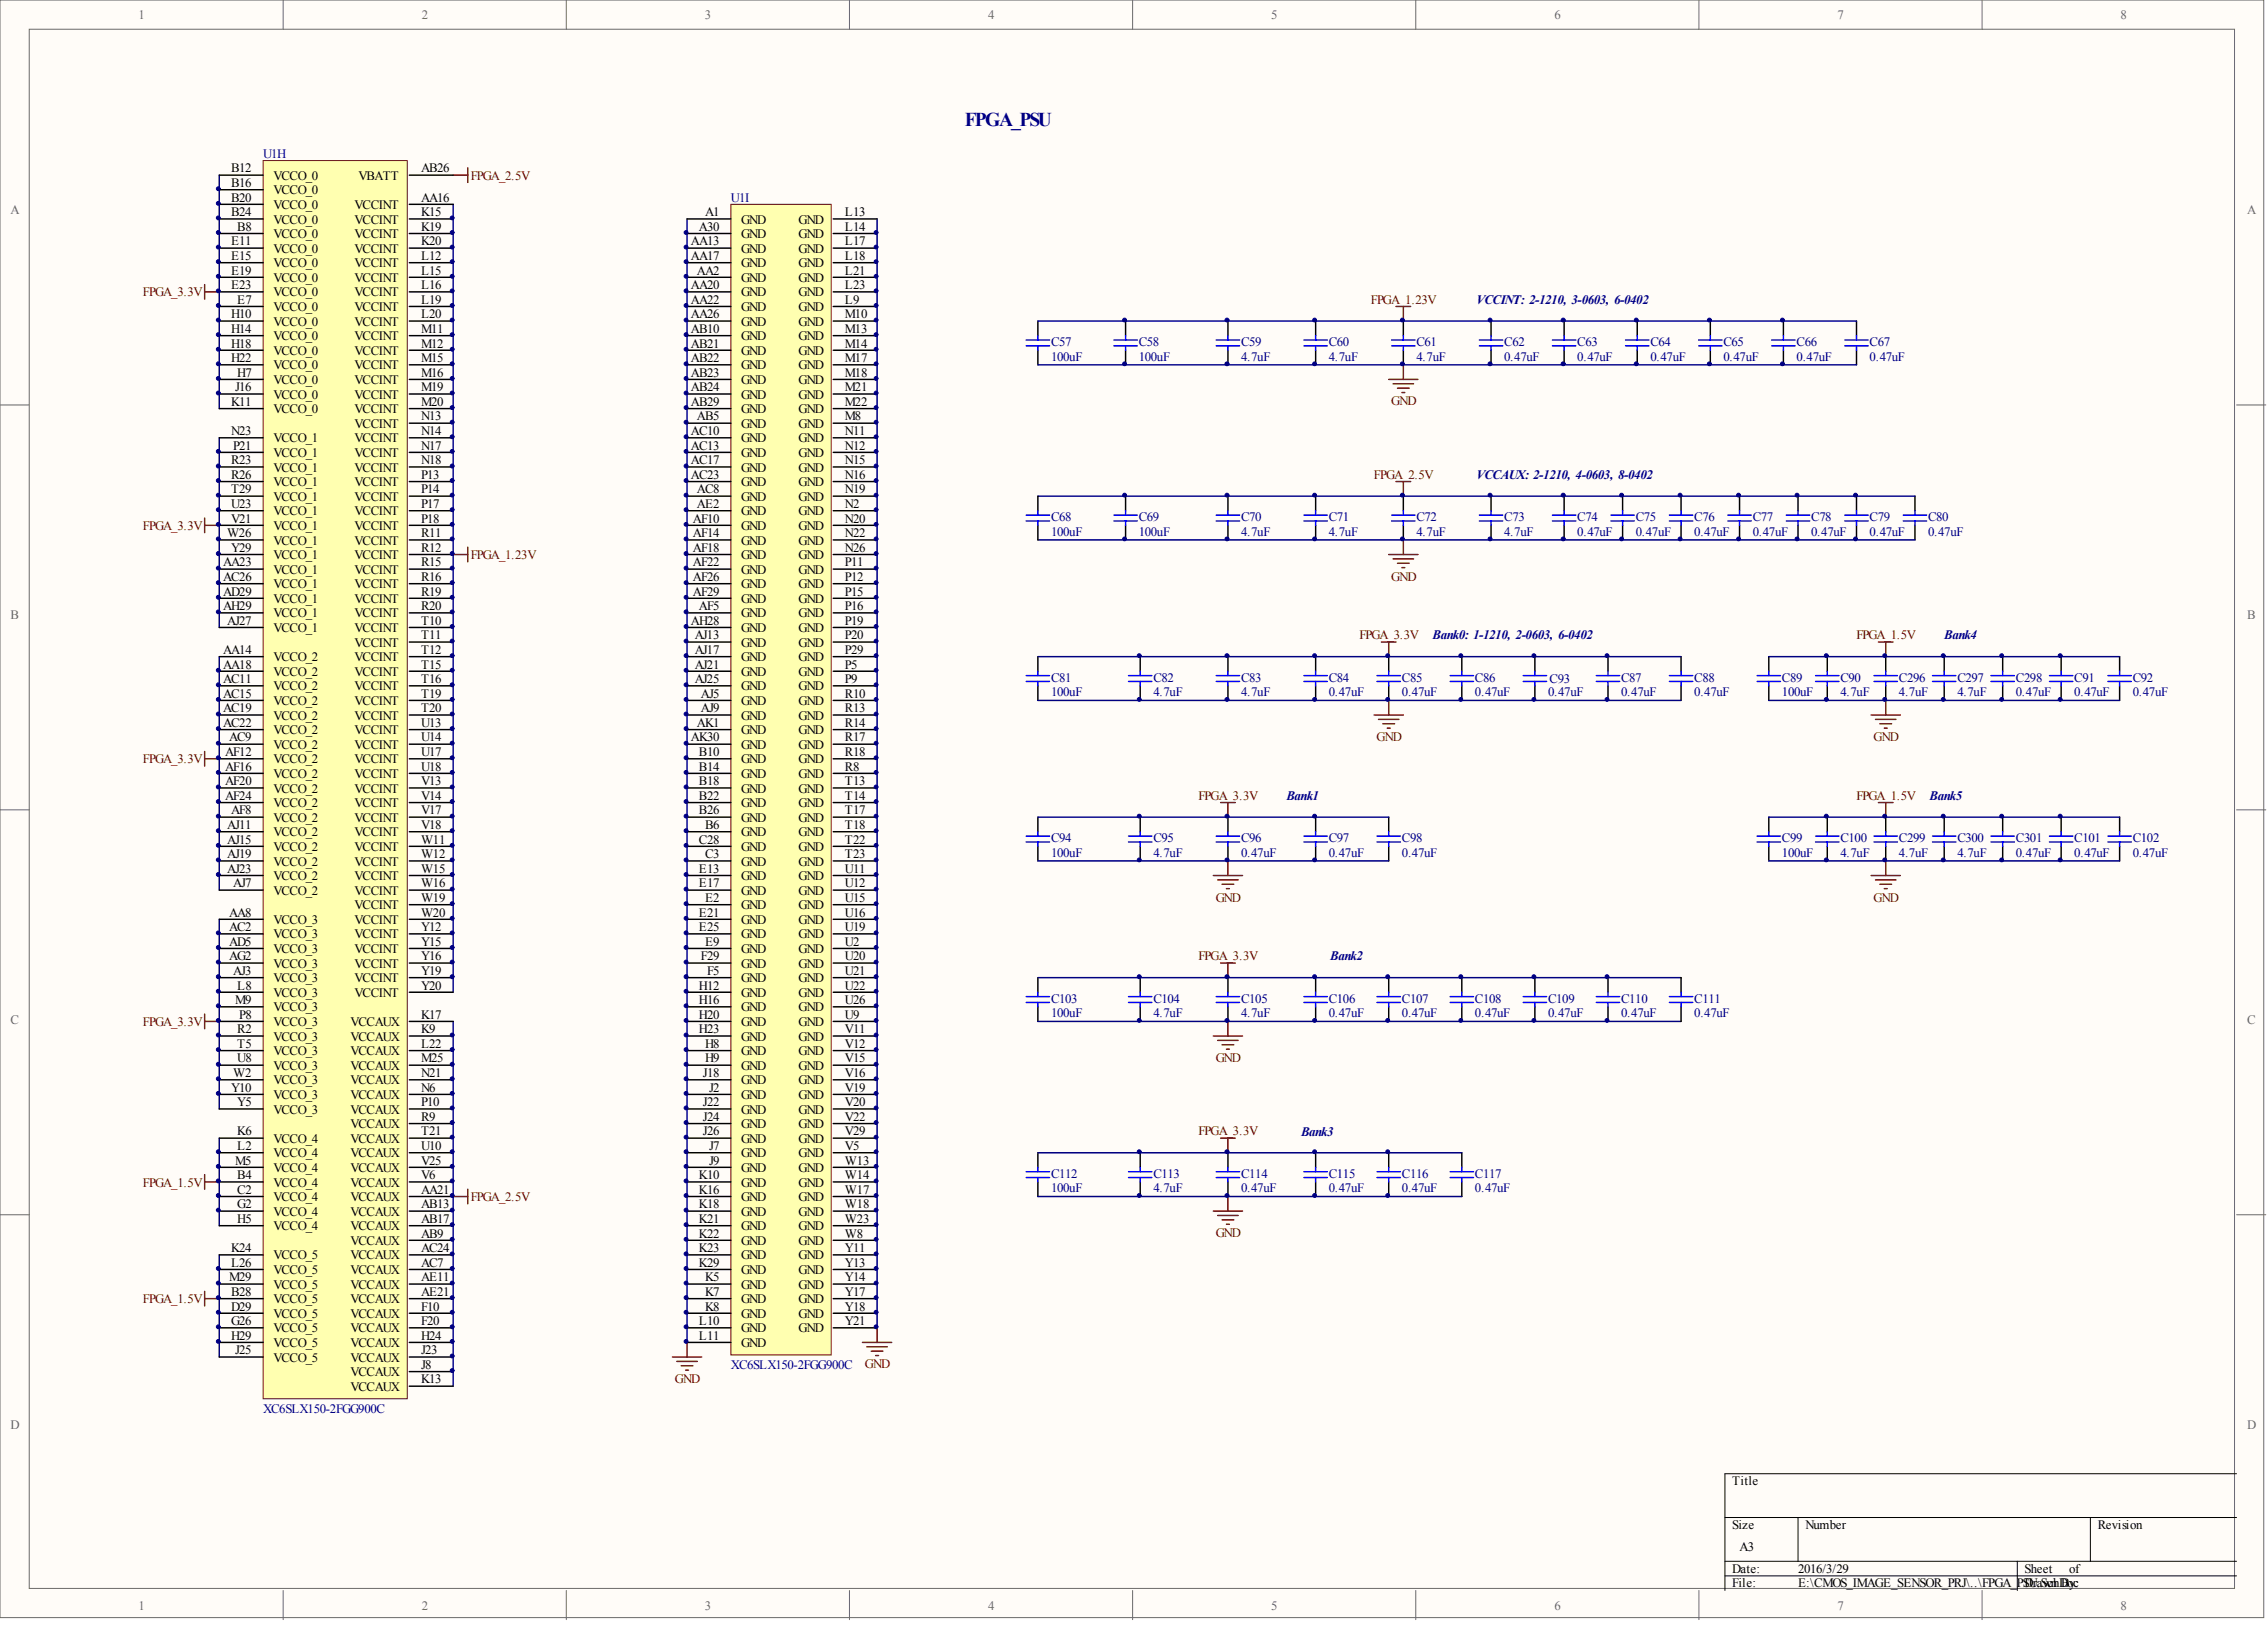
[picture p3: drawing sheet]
<svg xmlns="http://www.w3.org/2000/svg" width="393mm" height="282mm" viewBox="0 0 393 282" stroke-linecap="round" stroke-linejoin="round" font-family="sans-serif">
<defs><g id="words">
<text font-size="3.4" fill="#000080" x="167.4" y="21.9">FPGA_PSU</text>
<g font-size="2.3" fill="#000080">
<text x="256.2" y="52.7">VCCINT: 2-1210, 3-0603, 6-0402</text>
<text x="256.2" y="83.1">VCCAUX: 2-1210, 4-0603, 8-0402</text>
<text x="248.6" y="110.9">Bank0: 1-1210, 2-0603, 6-0402</text>
<text x="337.3" y="110.9">Bank4</text>
<text x="223.2" y="138.8">Bank1</text>
<text x="334.8" y="138.8">Bank5</text>
<text x="230.8" y="166.6">Bank2</text>
<text x="225.7" y="197">Bank3</text>
</g>
<g font-size="2.2" fill="#696969">
<text x="24" y="3.3">1</text>
<text x="73.2" y="3.3">2</text>
<text x="122.3" y="3.3">3</text>
<text x="171.4" y="3.3">4</text>
<text x="220.6" y="3.3">5</text>
<text x="269.7" y="3.3">6</text>
<text x="318.8" y="3.3">7</text>
<text x="368" y="3.3">8</text>
<text x="1.8" y="37.1">A</text>
<text x="389.9" y="37.1">A</text>
<text x="1.8" y="107.3">B</text>
<text x="389.9" y="107.3">B</text>
<text x="1.8" y="177.6">C</text>
<text x="389.9" y="177.6">C</text>
<text x="1.8" y="247.8">D</text>
<text x="389.9" y="247.8">D</text>
<text x="24" y="279.2">1</text>
<text x="73.2" y="279.2">2</text>
<text x="122.3" y="279.2">3</text>
<text x="171.4" y="279.2">4</text>
<text x="220.6" y="279.2">5</text>
<text x="269.7" y="279.2">6</text>
<text x="318.8" y="279.2">7</text>
<text x="368" y="279.2">8</text>
</g>
<g font-size="2.2">
<text x="40.1" y="29.9">B12</text>
<text x="73" y="29.9">AB26</text>
<text x="40.1" y="32.4">B16</text>
<text x="40.1" y="35">B20</text>
<text x="47.4" y="31.2">VCCO_0</text>
<text x="47.4" y="33.7">VCCO_0</text>
<text x="62.2" y="31.2">VBATT</text>
<text x="73" y="35">AA16</text>
<text x="40.1" y="37.5">B24</text>
<text x="41.2" y="40">B8</text>
<text x="47.4" y="36.2">VCCO_0</text>
<text x="47.4" y="38.8">VCCO_0</text>
<text x="47.4" y="41.3">VCCO_0</text>
<text x="61.5" y="36.2">VCCINT</text>
<text x="61.5" y="38.8">VCCINT</text>
<text x="61.5" y="41.3">VCCINT</text>
<text x="73" y="37.5">K15</text>
<text x="73" y="40">K19</text>
<text x="121.3" y="40">A30</text>
<text x="122.3" y="37.5">A1</text>
<text x="128.6" y="38.8">GND</text>
<text x="128.6" y="41.3">GND</text>
<text x="138.6" y="38.8">GND</text>
<text x="138.6" y="41.3">GND</text>
<text x="146.6" y="37.5">L13</text>
<text x="146.6" y="40">L14</text>
<text x="40.1" y="42.6">E11</text>
<text x="40.1" y="45.1">E15</text>
<text x="40.1" y="47.6">E19</text>
<text x="47.4" y="43.8">VCCO_0</text>
<text x="47.4" y="46.4">VCCO_0</text>
<text x="61.5" y="43.8">VCCINT</text>
<text x="61.5" y="46.4">VCCINT</text>
<text x="73" y="42.6">K20</text>
<text x="73" y="45.1">L12</text>
<text x="73" y="47.6">L15</text>
<text x="119.9" y="42.6">AA13</text>
<text x="119.9" y="45.1">AA17</text>
<text x="120.9" y="47.6">AA2</text>
<text x="128.6" y="43.8">GND</text>
<text x="128.6" y="46.4">GND</text>
<text x="138.6" y="43.8">GND</text>
<text x="138.6" y="46.4">GND</text>
<text x="146.6" y="42.6">L17</text>
<text x="146.6" y="45.1">L18</text>
<text x="146.6" y="47.6">L21</text>
<text x="40.1" y="50.2">E23</text>
<text x="41.2" y="52.7">E7</text>
<text x="47.4" y="48.9">VCCO_0</text>
<text x="47.4" y="51.4">VCCO_0</text>
<text x="47.4" y="54">VCCO_0</text>
<text x="61.5" y="48.9">VCCINT</text>
<text x="61.5" y="51.4">VCCINT</text>
<text x="61.5" y="54">VCCINT</text>
<text x="73" y="50.2">L16</text>
<text x="73" y="52.7">L19</text>
<text x="119.9" y="50.2">AA20</text>
<text x="119.9" y="52.7">AA22</text>
<text x="128.6" y="48.9">GND</text>
<text x="128.6" y="51.4">GND</text>
<text x="128.6" y="54">GND</text>
<text x="138.6" y="48.9">GND</text>
<text x="138.6" y="51.4">GND</text>
<text x="138.6" y="54">GND</text>
<text x="146.6" y="50.2">L23</text>
<text x="146.6" y="52.7">L9</text>
<text x="40.1" y="55.2">H10</text>
<text x="40.1" y="57.8">H14</text>
<text x="47.4" y="56.5">VCCO_0</text>
<text x="47.4" y="59">VCCO_0</text>
<text x="61.5" y="56.5">VCCINT</text>
<text x="61.5" y="59">VCCINT</text>
<text x="73" y="55.2">L20</text>
<text x="73" y="57.8">M11</text>
<text x="119.9" y="55.2">AA26</text>
<text x="119.9" y="57.8">AB10</text>
<text x="128.6" y="56.5">GND</text>
<text x="128.6" y="59">GND</text>
<text x="138.6" y="56.5">GND</text>
<text x="138.6" y="59">GND</text>
<text x="146.6" y="55.2">M10</text>
<text x="146.6" y="57.8">M13</text>
<text x="40.1" y="60.3">H18</text>
<text x="40.1" y="62.8">H22</text>
<text x="41.2" y="65.3">H7</text>
<text x="47.4" y="61.5">VCCO_0</text>
<text x="47.4" y="64.1">VCCO_0</text>
<text x="61.5" y="61.5">VCCINT</text>
<text x="61.5" y="64.1">VCCINT</text>
<text x="73" y="60.3">M12</text>
<text x="73" y="62.8">M15</text>
<text x="73" y="65.3">M16</text>
<text x="119.9" y="60.3">AB21</text>
<text x="119.9" y="62.8">AB22</text>
<text x="119.9" y="65.3">AB23</text>
<text x="128.6" y="61.5">GND</text>
<text x="128.6" y="64.1">GND</text>
<text x="138.6" y="61.5">GND</text>
<text x="138.6" y="64.1">GND</text>
<text x="146.6" y="60.3">M14</text>
<text x="146.6" y="62.8">M17</text>
<text x="146.6" y="65.3">M18</text>
<text x="40.1" y="70.4">K11</text>
<text x="40.8" y="67.9">J16</text>
<text x="47.4" y="66.6">VCCO_0</text>
<text x="47.4" y="69.1">VCCO_0</text>
<text x="47.4" y="71.7">VCCO_0</text>
<text x="61.5" y="66.6">VCCINT</text>
<text x="61.5" y="69.1">VCCINT</text>
<text x="61.5" y="71.7">VCCINT</text>
<text x="73" y="67.9">M19</text>
<text x="73" y="70.4">M20</text>
<text x="119.9" y="67.9">AB24</text>
<text x="119.9" y="70.4">AB29</text>
<text x="128.6" y="66.6">GND</text>
<text x="128.6" y="69.1">GND</text>
<text x="128.6" y="71.7">GND</text>
<text x="138.6" y="66.6">GND</text>
<text x="138.6" y="69.1">GND</text>
<text x="138.6" y="71.7">GND</text>
<text x="146.6" y="67.9">M21</text>
<text x="146.6" y="70.4">M22</text>
<text x="40.1" y="75.5">N23</text>
<text x="40.5" y="78">P21</text>
<text x="47.4" y="76.7">VCCO_1</text>
<text x="61.5" y="74.2">VCCINT</text>
<text x="61.5" y="76.7">VCCINT</text>
<text x="73" y="72.9">N13</text>
<text x="73" y="75.5">N14</text>
<text x="73" y="78">N17</text>
<text x="119.9" y="75.5">AC10</text>
<text x="119.9" y="78">AC13</text>
<text x="120.9" y="72.9">AB5</text>
<text x="128.6" y="74.2">GND</text>
<text x="128.6" y="76.7">GND</text>
<text x="138.6" y="74.2">GND</text>
<text x="138.6" y="76.7">GND</text>
<text x="146.6" y="72.9">M8</text>
<text x="146.6" y="75.5">N11</text>
<text x="146.6" y="78">N12</text>
<text x="40.1" y="80.5">R23</text>
<text x="40.1" y="83.1">R26</text>
<text x="47.4" y="79.3">VCCO_1</text>
<text x="47.4" y="81.8">VCCO_1</text>
<text x="61.5" y="79.3">VCCINT</text>
<text x="61.5" y="81.8">VCCINT</text>
<text x="73" y="80.5">N18</text>
<text x="73" y="83.1">P13</text>
<text x="119.9" y="80.5">AC17</text>
<text x="119.9" y="83.1">AC23</text>
<text x="128.6" y="79.3">GND</text>
<text x="128.6" y="81.8">GND</text>
<text x="138.6" y="79.3">GND</text>
<text x="138.6" y="81.8">GND</text>
<text x="146.6" y="80.5">N15</text>
<text x="146.6" y="83.1">N16</text>
<text x="40.1" y="85.6">T29</text>
<text x="40.1" y="88.1">U23</text>
<text x="47.4" y="84.3">VCCO_1</text>
<text x="47.4" y="86.9">VCCO_1</text>
<text x="47.4" y="89.4">VCCO_1</text>
<text x="61.5" y="84.3">VCCINT</text>
<text x="61.5" y="86.9">VCCINT</text>
<text x="61.5" y="89.4">VCCINT</text>
<text x="73" y="85.6">P14</text>
<text x="73" y="88.1">P17</text>
<text x="120.9" y="85.6">AC8</text>
<text x="120.9" y="88.1">AE2</text>
<text x="128.6" y="84.3">GND</text>
<text x="128.6" y="86.9">GND</text>
<text x="128.6" y="89.4">GND</text>
<text x="138.6" y="84.3">GND</text>
<text x="138.6" y="86.9">GND</text>
<text x="138.6" y="89.4">GND</text>
<text x="146.6" y="85.6">N19</text>
<text x="146.6" y="88.1">N2</text>
<text x="39.4" y="93.2">W26</text>
<text x="40.1" y="90.7">V21</text>
<text x="40.1" y="95.7">Y29</text>
<text x="47.4" y="91.9">VCCO_1</text>
<text x="47.4" y="94.4">VCCO_1</text>
<text x="61.5" y="91.9">VCCINT</text>
<text x="61.5" y="94.4">VCCINT</text>
<text x="73" y="90.7">P18</text>
<text x="73" y="93.2">R11</text>
<text x="73" y="95.7">R12</text>
<text x="120.2" y="90.7">AF10</text>
<text x="120.2" y="93.2">AF14</text>
<text x="120.2" y="95.7">AF18</text>
<text x="128.6" y="91.9">GND</text>
<text x="128.6" y="94.4">GND</text>
<text x="138.6" y="91.9">GND</text>
<text x="138.6" y="94.4">GND</text>
<text x="146.6" y="90.7">N20</text>
<text x="146.6" y="93.2">N22</text>
<text x="146.6" y="95.7">N26</text>
<text x="38.7" y="98.2">AA23</text>
<text x="38.7" y="100.8">AC26</text>
<text x="47.4" y="97">VCCO_1</text>
<text x="47.4" y="99.5">VCCO_1</text>
<text x="61.5" y="97">VCCINT</text>
<text x="61.5" y="99.5">VCCINT</text>
<text x="73" y="98.2">R15</text>
<text x="73" y="100.8">R16</text>
<text x="120.2" y="98.2">AF22</text>
<text x="120.2" y="100.8">AF26</text>
<text x="128.6" y="97">GND</text>
<text x="128.6" y="99.5">GND</text>
<text x="138.6" y="97">GND</text>
<text x="138.6" y="99.5">GND</text>
<text x="146.6" y="98.2">P11</text>
<text x="146.6" y="100.8">P12</text>
<text x="38.7" y="103.3">AD29</text>
<text x="38.7" y="105.8">AH29</text>
<text x="47.4" y="102">VCCO_1</text>
<text x="47.4" y="104.6">VCCO_1</text>
<text x="47.4" y="107.1">VCCO_1</text>
<text x="61.5" y="102">VCCINT</text>
<text x="61.5" y="104.6">VCCINT</text>
<text x="61.5" y="107.1">VCCINT</text>
<text x="73" y="103.3">R19</text>
<text x="73" y="105.8">R20</text>
<text x="120.2" y="103.3">AF29</text>
<text x="121.3" y="105.8">AF5</text>
<text x="128.6" y="102">GND</text>
<text x="128.6" y="104.6">GND</text>
<text x="128.6" y="107.1">GND</text>
<text x="138.6" y="102">GND</text>
<text x="138.6" y="104.6">GND</text>
<text x="138.6" y="107.1">GND</text>
<text x="146.6" y="103.3">P15</text>
<text x="146.6" y="105.8">P16</text>
<text x="38.7" y="113.4">AA14</text>
<text x="39.4" y="108.4">AJ27</text>
<text x="47.4" y="109.6">VCCO_1</text>
<text x="61.5" y="109.6">VCCINT</text>
<text x="61.5" y="112.2">VCCINT</text>
<text x="73" y="108.4">T10</text>
<text x="73" y="110.9">T11</text>
<text x="73" y="113.4">T12</text>
<text x="119.9" y="108.4">AH28</text>
<text x="120.6" y="110.9">AJ13</text>
<text x="120.6" y="113.4">AJ17</text>
<text x="128.6" y="109.6">GND</text>
<text x="128.6" y="112.2">GND</text>
<text x="138.6" y="109.6">GND</text>
<text x="138.6" y="112.2">GND</text>
<text x="146.6" y="108.4">P19</text>
<text x="146.6" y="110.9">P20</text>
<text x="146.6" y="113.4">P29</text>
<text x="38.7" y="116">AA18</text>
<text x="38.7" y="118.5">AC11</text>
<text x="47.4" y="114.7">VCCO_2</text>
<text x="47.4" y="117.2">VCCO_2</text>
<text x="47.4" y="119.8">VCCO_2</text>
<text x="61.5" y="114.7">VCCINT</text>
<text x="61.5" y="117.2">VCCINT</text>
<text x="61.5" y="119.8">VCCINT</text>
<text x="73" y="116">T15</text>
<text x="73" y="118.5">T16</text>
<text x="120.6" y="116">AJ21</text>
<text x="120.6" y="118.5">AJ25</text>
<text x="128.6" y="114.7">GND</text>
<text x="128.6" y="117.2">GND</text>
<text x="128.6" y="119.8">GND</text>
<text x="138.6" y="114.7">GND</text>
<text x="138.6" y="117.2">GND</text>
<text x="138.6" y="119.8">GND</text>
<text x="146.6" y="116">P5</text>
<text x="146.6" y="118.5">P9</text>
<text x="38.7" y="121">AC15</text>
<text x="38.7" y="123.6">AC19</text>
<text x="47.4" y="122.3">VCCO_2</text>
<text x="47.4" y="124.8">VCCO_2</text>
<text x="61.5" y="122.3">VCCINT</text>
<text x="61.5" y="124.8">VCCINT</text>
<text x="73" y="121">T19</text>
<text x="73" y="123.6">T20</text>
<text x="121.6" y="121">AJ5</text>
<text x="121.6" y="123.6">AJ9</text>
<text x="128.6" y="122.3">GND</text>
<text x="128.6" y="124.8">GND</text>
<text x="138.6" y="122.3">GND</text>
<text x="138.6" y="124.8">GND</text>
<text x="146.6" y="121">R10</text>
<text x="146.6" y="123.6">R13</text>
<text x="38.7" y="126.1">AC22</text>
<text x="39.1" y="131.1">AF12</text>
<text x="39.7" y="128.6">AC9</text>
<text x="47.4" y="127.4">VCCO_2</text>
<text x="47.4" y="129.9">VCCO_2</text>
<text x="61.5" y="127.4">VCCINT</text>
<text x="61.5" y="129.9">VCCINT</text>
<text x="73" y="126.1">U13</text>
<text x="73" y="128.6">U14</text>
<text x="73" y="131.1">U17</text>
<text x="119.9" y="128.6">AK30</text>
<text x="120.9" y="126.1">AK1</text>
<text x="121.3" y="131.1">B10</text>
<text x="128.6" y="127.4">GND</text>
<text x="128.6" y="129.9">GND</text>
<text x="138.6" y="127.4">GND</text>
<text x="138.6" y="129.9">GND</text>
<text x="146.6" y="126.1">R14</text>
<text x="146.6" y="128.6">R17</text>
<text x="146.6" y="131.1">R18</text>
<text x="39.1" y="133.7">AF16</text>
<text x="39.1" y="136.2">AF20</text>
<text x="47.4" y="132.4">VCCO_2</text>
<text x="47.4" y="134.9">VCCO_2</text>
<text x="47.4" y="137.5">VCCO_2</text>
<text x="61.5" y="132.4">VCCINT</text>
<text x="61.5" y="134.9">VCCINT</text>
<text x="61.5" y="137.5">VCCINT</text>
<text x="73" y="133.7">U18</text>
<text x="73" y="136.2">V13</text>
<text x="121.3" y="133.7">B14</text>
<text x="121.3" y="136.2">B18</text>
<text x="128.6" y="132.4">GND</text>
<text x="128.6" y="134.9">GND</text>
<text x="128.6" y="137.5">GND</text>
<text x="138.6" y="132.4">GND</text>
<text x="138.6" y="134.9">GND</text>
<text x="138.6" y="137.5">GND</text>
<text x="146.6" y="133.7">R8</text>
<text x="146.6" y="136.2">T13</text>
<text x="39.1" y="138.7">AF24</text>
<text x="39.4" y="143.8">AJ11</text>
<text x="40.1" y="141.3">AF8</text>
<text x="47.4" y="140">VCCO_2</text>
<text x="47.4" y="142.5">VCCO_2</text>
<text x="61.5" y="140">VCCINT</text>
<text x="61.5" y="142.5">VCCINT</text>
<text x="73" y="138.7">V14</text>
<text x="73" y="141.3">V17</text>
<text x="73" y="143.8">V18</text>
<text x="121.3" y="138.7">B22</text>
<text x="121.3" y="141.3">B26</text>
<text x="122.3" y="143.8">B6</text>
<text x="128.6" y="140">GND</text>
<text x="128.6" y="142.5">GND</text>
<text x="138.6" y="140">GND</text>
<text x="138.6" y="142.5">GND</text>
<text x="146.6" y="138.7">T14</text>
<text x="146.6" y="141.3">T17</text>
<text x="146.6" y="143.8">T18</text>
<text x="39.4" y="146.3">AJ15</text>
<text x="39.4" y="148.9">AJ19</text>
<text x="47.4" y="145.1">VCCO_2</text>
<text x="47.4" y="147.6">VCCO_2</text>
<text x="61.5" y="145.1">VCCINT</text>
<text x="61.5" y="147.6">VCCINT</text>
<text x="73" y="146.3">W11</text>
<text x="73" y="148.9">W12</text>
<text x="121.3" y="146.3">C28</text>
<text x="122.3" y="148.9">C3</text>
<text x="128.6" y="145.1">GND</text>
<text x="128.6" y="147.6">GND</text>
<text x="138.6" y="145.1">GND</text>
<text x="138.6" y="147.6">GND</text>
<text x="146.6" y="146.3">T22</text>
<text x="146.6" y="148.9">T23</text>
<text x="39.4" y="151.4">AJ23</text>
<text x="40.5" y="153.9">AJ7</text>
<text x="47.4" y="150.1">VCCO_2</text>
<text x="47.4" y="152.7">VCCO_2</text>
<text x="47.4" y="155.2">VCCO_2</text>
<text x="61.5" y="150.1">VCCINT</text>
<text x="61.5" y="152.7">VCCINT</text>
<text x="61.5" y="155.2">VCCINT</text>
<text x="73" y="151.4">W15</text>
<text x="73" y="153.9">W16</text>
<text x="121.3" y="151.4">E13</text>
<text x="121.3" y="153.9">E17</text>
<text x="128.6" y="150.1">GND</text>
<text x="128.6" y="152.7">GND</text>
<text x="128.6" y="155.2">GND</text>
<text x="138.6" y="150.1">GND</text>
<text x="138.6" y="152.7">GND</text>
<text x="138.6" y="155.2">GND</text>
<text x="146.6" y="151.4">U11</text>
<text x="146.6" y="153.9">U12</text>
<text x="39.7" y="159">AA8</text>
<text x="39.7" y="161.5">AC2</text>
<text x="47.4" y="160.3">VCCO_3</text>
<text x="61.5" y="157.7">VCCINT</text>
<text x="61.5" y="160.3">VCCINT</text>
<text x="73" y="156.5">W19</text>
<text x="73" y="159">W20</text>
<text x="73" y="161.5">Y12</text>
<text x="121.3" y="159">E21</text>
<text x="121.3" y="161.5">E25</text>
<text x="122.3" y="156.5">E2</text>
<text x="128.6" y="157.7">GND</text>
<text x="128.6" y="160.3">GND</text>
<text x="138.6" y="157.7">GND</text>
<text x="138.6" y="160.3">GND</text>
<text x="146.6" y="156.5">U15</text>
<text x="146.6" y="159">U16</text>
<text x="146.6" y="161.5">U19</text>
<text x="39.7" y="164">AD5</text>
<text x="39.7" y="166.6">AG2</text>
<text x="47.4" y="162.8">VCCO_3</text>
<text x="47.4" y="165.3">VCCO_3</text>
<text x="47.4" y="167.8">VCCO_3</text>
<text x="61.5" y="162.8">VCCINT</text>
<text x="61.5" y="165.3">VCCINT</text>
<text x="61.5" y="167.8">VCCINT</text>
<text x="73" y="164">Y15</text>
<text x="73" y="166.6">Y16</text>
<text x="121.6" y="166.6">F29</text>
<text x="122.3" y="164">E9</text>
<text x="128.6" y="162.8">GND</text>
<text x="128.6" y="165.3">GND</text>
<text x="128.6" y="167.8">GND</text>
<text x="138.6" y="162.8">GND</text>
<text x="138.6" y="165.3">GND</text>
<text x="138.6" y="167.8">GND</text>
<text x="146.6" y="164">U2</text>
<text x="146.6" y="166.6">U20</text>
<text x="40.5" y="169.1">AJ3</text>
<text x="41.2" y="171.6">L8</text>
<text x="47.4" y="170.4">VCCO_3</text>
<text x="47.4" y="172.9">VCCO_3</text>
<text x="61.5" y="170.4">VCCINT</text>
<text x="61.5" y="172.9">VCCINT</text>
<text x="73" y="169.1">Y19</text>
<text x="73" y="171.6">Y20</text>
<text x="121.3" y="171.6">H12</text>
<text x="122.7" y="169.1">F5</text>
<text x="128.6" y="170.4">GND</text>
<text x="128.6" y="172.9">GND</text>
<text x="138.6" y="170.4">GND</text>
<text x="138.6" y="172.9">GND</text>
<text x="146.6" y="169.1">U21</text>
<text x="146.6" y="171.6">U22</text>
<text x="40.8" y="174.2">M9</text>
<text x="41.2" y="179.2">R2</text>
<text x="41.5" y="176.7">P8</text>
<text x="47.4" y="175.4">VCCO_3</text>
<text x="47.4" y="178">VCCO_3</text>
<text x="60.8" y="178">VCCAUX</text>
<text x="73" y="176.7">K17</text>
<text x="73" y="179.2">K9</text>
<text x="121.3" y="174.2">H16</text>
<text x="121.3" y="176.7">H20</text>
<text x="121.3" y="179.2">H23</text>
<text x="128.6" y="175.4">GND</text>
<text x="128.6" y="178">GND</text>
<text x="138.6" y="175.4">GND</text>
<text x="138.6" y="178">GND</text>
<text x="146.6" y="174.2">U26</text>
<text x="146.6" y="176.7">U9</text>
<text x="146.6" y="179.2">V11</text>
<text x="41.2" y="181.8">T5</text>
<text x="41.2" y="184.3">U8</text>
<text x="47.4" y="180.5">VCCO_3</text>
<text x="47.4" y="183">VCCO_3</text>
<text x="47.4" y="185.6">VCCO_3</text>
<text x="60.8" y="180.5">VCCAUX</text>
<text x="60.8" y="183">VCCAUX</text>
<text x="60.8" y="185.6">VCCAUX</text>
<text x="73" y="181.8">L22</text>
<text x="73" y="184.3">M25</text>
<text x="122.3" y="181.8">H8</text>
<text x="122.3" y="184.3">H9</text>
<text x="128.6" y="180.5">GND</text>
<text x="128.6" y="183">GND</text>
<text x="128.6" y="185.6">GND</text>
<text x="138.6" y="180.5">GND</text>
<text x="138.6" y="183">GND</text>
<text x="138.6" y="185.6">GND</text>
<text x="146.6" y="181.8">V12</text>
<text x="146.6" y="184.3">V15</text>
<text x="40.1" y="189.4">Y10</text>
<text x="40.5" y="186.8">W2</text>
<text x="41.2" y="191.9">Y5</text>
<text x="47.4" y="188.1">VCCO_3</text>
<text x="47.4" y="190.6">VCCO_3</text>
<text x="60.8" y="188.1">VCCAUX</text>
<text x="60.8" y="190.6">VCCAUX</text>
<text x="73" y="186.8">N21</text>
<text x="73" y="189.4">N6</text>
<text x="73" y="191.9">P10</text>
<text x="122" y="186.8">J18</text>
<text x="122" y="191.9">J22</text>
<text x="123" y="189.4">J2</text>
<text x="128.6" y="188.1">GND</text>
<text x="128.6" y="190.6">GND</text>
<text x="138.6" y="188.1">GND</text>
<text x="138.6" y="190.6">GND</text>
<text x="146.6" y="186.8">V16</text>
<text x="146.6" y="189.4">V19</text>
<text x="146.6" y="191.9">V20</text>
<text x="41.2" y="197">K6</text>
<text x="47.4" y="193.2">VCCO_3</text>
<text x="60.8" y="193.2">VCCAUX</text>
<text x="60.8" y="195.7">VCCAUX</text>
<text x="73" y="194.4">R9</text>
<text x="73" y="197">T21</text>
<text x="122" y="194.4">J24</text>
<text x="122" y="197">J26</text>
<text x="128.6" y="193.2">GND</text>
<text x="128.6" y="195.7">GND</text>
<text x="138.6" y="193.2">GND</text>
<text x="138.6" y="195.7">GND</text>
<text x="146.6" y="194.4">V22</text>
<text x="146.6" y="197">V29</text>
<text x="40.8" y="202">M5</text>
<text x="41.2" y="199.5">L2</text>
<text x="47.4" y="198.2">VCCO_4</text>
<text x="47.4" y="200.7">VCCO_4</text>
<text x="47.4" y="203.3">VCCO_4</text>
<text x="60.8" y="198.2">VCCAUX</text>
<text x="60.8" y="200.7">VCCAUX</text>
<text x="60.8" y="203.3">VCCAUX</text>
<text x="73" y="199.5">U10</text>
<text x="73" y="202">V25</text>
<text x="123" y="199.5">J7</text>
<text x="123" y="202">J9</text>
<text x="128.6" y="198.2">GND</text>
<text x="128.6" y="200.7">GND</text>
<text x="128.6" y="203.3">GND</text>
<text x="138.6" y="198.2">GND</text>
<text x="138.6" y="200.7">GND</text>
<text x="138.6" y="203.3">GND</text>
<text x="146.6" y="199.5">V5</text>
<text x="146.6" y="202">W13</text>
<text x="41.2" y="204.5">B4</text>
<text x="41.2" y="207.1">C2</text>
<text x="41.2" y="209.6">G2</text>
<text x="47.4" y="205.8">VCCO_4</text>
<text x="47.4" y="208.3">VCCO_4</text>
<text x="60.8" y="205.8">VCCAUX</text>
<text x="60.8" y="208.3">VCCAUX</text>
<text x="73" y="204.5">V6</text>
<text x="73" y="207.1">AA21</text>
<text x="73" y="209.6">AB13</text>
<text x="121.3" y="204.5">K10</text>
<text x="121.3" y="207.1">K16</text>
<text x="121.3" y="209.6">K18</text>
<text x="128.6" y="205.8">GND</text>
<text x="128.6" y="208.3">GND</text>
<text x="138.6" y="205.8">GND</text>
<text x="138.6" y="208.3">GND</text>
<text x="146.6" y="204.5">W14</text>
<text x="146.6" y="207.1">W17</text>
<text x="146.6" y="209.6">W18</text>
<text x="41.2" y="212.1">H5</text>
<text x="47.4" y="210.9">VCCO_4</text>
<text x="47.4" y="213.4">VCCO_4</text>
<text x="60.8" y="210.9">VCCAUX</text>
<text x="60.8" y="213.4">VCCAUX</text>
<text x="60.8" y="215.9">VCCAUX</text>
<text x="73" y="212.1">AB17</text>
<text x="73" y="214.7">AB9</text>
<text x="121.3" y="212.1">K21</text>
<text x="121.3" y="214.7">K22</text>
<text x="128.6" y="210.9">GND</text>
<text x="128.6" y="213.4">GND</text>
<text x="128.6" y="215.9">GND</text>
<text x="138.6" y="210.9">GND</text>
<text x="138.6" y="213.4">GND</text>
<text x="138.6" y="215.9">GND</text>
<text x="146.6" y="212.1">W23</text>
<text x="146.6" y="214.7">W8</text>
<text x="40.1" y="217.2">K24</text>
<text x="40.1" y="219.7">L26</text>
<text x="47.4" y="218.5">VCCO_5</text>
<text x="47.4" y="221">VCCO_5</text>
<text x="60.8" y="218.5">VCCAUX</text>
<text x="60.8" y="221">VCCAUX</text>
<text x="73" y="217.2">AC24</text>
<text x="73" y="219.7">AC7</text>
<text x="121.3" y="217.2">K23</text>
<text x="121.3" y="219.7">K29</text>
<text x="128.6" y="218.5">GND</text>
<text x="128.6" y="221">GND</text>
<text x="138.6" y="218.5">GND</text>
<text x="138.6" y="221">GND</text>
<text x="146.6" y="217.2">Y11</text>
<text x="146.6" y="219.7">Y13</text>
<text x="39.7" y="222.3">M29</text>
<text x="40.1" y="224.8">B28</text>
<text x="40.1" y="227.3">D29</text>
<text x="47.4" y="223.5">VCCO_5</text>
<text x="47.4" y="226.1">VCCO_5</text>
<text x="60.8" y="223.5">VCCAUX</text>
<text x="60.8" y="226.1">VCCAUX</text>
<text x="73" y="222.3">AE11</text>
<text x="73" y="224.8">AE21</text>
<text x="73" y="227.3">F10</text>
<text x="122.3" y="222.3">K5</text>
<text x="122.3" y="224.8">K7</text>
<text x="122.3" y="227.3">K8</text>
<text x="128.6" y="223.5">GND</text>
<text x="128.6" y="226.1">GND</text>
<text x="138.6" y="223.5">GND</text>
<text x="138.6" y="226.1">GND</text>
<text x="146.6" y="222.3">Y14</text>
<text x="146.6" y="224.8">Y17</text>
<text x="146.6" y="227.3">Y18</text>
<text x="40.1" y="229.9">G26</text>
<text x="40.1" y="232.4">H29</text>
<text x="47.4" y="228.6">VCCO_5</text>
<text x="47.4" y="231.1">VCCO_5</text>
<text x="47.4" y="233.6">VCCO_5</text>
<text x="60.8" y="228.6">VCCAUX</text>
<text x="60.8" y="231.1">VCCAUX</text>
<text x="60.8" y="233.6">VCCAUX</text>
<text x="73" y="229.9">F20</text>
<text x="73" y="232.4">H24</text>
<text x="121.3" y="229.9">L10</text>
<text x="121.3" y="232.4">L11</text>
<text x="128.6" y="228.6">GND</text>
<text x="128.6" y="231.1">GND</text>
<text x="128.6" y="233.6">GND</text>
<text x="138.6" y="228.6">GND</text>
<text x="138.6" y="231.1">GND</text>
<text x="146.6" y="229.9">Y21</text>
<text x="40.8" y="234.9">J25</text>
<text x="47.4" y="236.2">VCCO_5</text>
<text x="60.8" y="236.2">VCCAUX</text>
<text x="60.8" y="238.7">VCCAUX</text>
<text x="73" y="234.9">J23</text>
<text x="73" y="237.4">J8</text>
<text x="73" y="240">K13</text>
<text x="60.8" y="241.2">VCCAUX</text>
<text x="300.6" y="257.6">Title</text>
<text x="300.6" y="265.2">Size</text>
<text x="301.8" y="269">A3</text>
<text x="313.2" y="265.2">Number</text>
<text x="364" y="265.2">Revision</text>
<text x="300.6" y="272.8">Date:</text>
<text x="300.6" y="275.3">File:</text>
<text x="312" y="272.8">2016/3/29</text>
<text x="312" y="275.3">E:\CMOS_IMAGE_SENSOR_PRJ\..\FPGA_PSDUra.SwcnhDoc</text>
<text x="351.3" y="272.8">Sheet</text>
<text x="357.6" y="275.3">By:</text>
<text x="359" y="272.8">of</text>
</g>
<g font-size="2.2" fill="#000080">
<text x="45.7" y="27.4">U1H</text>
<text x="126.8" y="35">U1I</text>
<text x="182.4" y="62.6">100uF</text>
<text x="182.4" y="60">C57</text>
<text x="197.6" y="62.6">100uF</text>
<text x="197.6" y="60">C58</text>
<text x="215.3" y="62.6">4.7uF</text>
<text x="215.3" y="60">C59</text>
<text x="230.6" y="62.6">4.7uF</text>
<text x="230.6" y="60">C60</text>
<text x="245.8" y="62.6">4.7uF</text>
<text x="245.8" y="60">C61</text>
<text x="261" y="62.6">0.47uF</text>
<text x="261" y="60">C62</text>
<text x="273.7" y="62.6">0.47uF</text>
<text x="273.7" y="60">C63</text>
<text x="286.4" y="62.6">0.47uF</text>
<text x="286.4" y="60">C64</text>
<text x="299" y="62.6">0.47uF</text>
<text x="299" y="60">C65</text>
<text x="311.7" y="62.6">0.47uF</text>
<text x="311.7" y="60">C66</text>
<text x="324.4" y="62.6">0.47uF</text>
<text x="324.4" y="60">C67</text>
<text x="182.4" y="92.9">100uF</text>
<text x="182.4" y="90.4">C68</text>
<text x="197.6" y="92.9">100uF</text>
<text x="197.6" y="90.4">C69</text>
<text x="215.3" y="92.9">4.7uF</text>
<text x="215.3" y="90.4">C70</text>
<text x="230.6" y="92.9">4.7uF</text>
<text x="230.6" y="90.4">C71</text>
<text x="245.8" y="92.9">4.7uF</text>
<text x="245.8" y="90.4">C72</text>
<text x="261" y="92.9">4.7uF</text>
<text x="261" y="90.4">C73</text>
<text x="273.7" y="92.9">0.47uF</text>
<text x="273.7" y="90.4">C74</text>
<text x="283.8" y="92.9">0.47uF</text>
<text x="283.8" y="90.4">C75</text>
<text x="294" y="92.9">0.47uF</text>
<text x="294" y="90.4">C76</text>
<text x="304.1" y="92.9">0.47uF</text>
<text x="304.1" y="90.4">C77</text>
<text x="314.3" y="92.9">0.47uF</text>
<text x="314.3" y="90.4">C78</text>
<text x="324.4" y="92.9">0.47uF</text>
<text x="324.4" y="90.4">C79</text>
<text x="334.5" y="92.9">0.47uF</text>
<text x="334.5" y="90.4">C80</text>
<text x="182.4" y="118.2">C81</text>
<text x="200.1" y="118.2">C82</text>
<text x="215.3" y="118.2">C83</text>
<text x="230.6" y="118.2">C84</text>
<text x="243.2" y="118.2">C85</text>
<text x="255.9" y="118.2">C86</text>
<text x="268.9" y="118.5">C93</text>
<text x="281.3" y="118.2">C87</text>
<text x="294" y="118.2">C88</text>
<text x="309.2" y="118.2">C89</text>
<text x="319.3" y="118.2">C90</text>
<text x="329.5" y="118.2">C296</text>
<text x="339.6" y="118.2">C297</text>
<text x="349.8" y="118.2">C298</text>
<text x="359.9" y="118.2">C91</text>
<text x="370.1" y="118.2">C92</text>
<text x="182.4" y="120.8">100uF</text>
<text x="200.1" y="120.8">4.7uF</text>
<text x="215.3" y="120.8">4.7uF</text>
<text x="230.6" y="120.8">0.47uF</text>
<text x="243.2" y="120.8">0.47uF</text>
<text x="255.9" y="120.8">0.47uF</text>
<text x="268.6" y="120.8">0.47uF</text>
<text x="281.3" y="120.8">0.47uF</text>
<text x="294" y="120.8">0.47uF</text>
<text x="309.2" y="120.8">100uF</text>
<text x="319.3" y="120.8">4.7uF</text>
<text x="329.5" y="120.8">4.7uF</text>
<text x="339.6" y="120.8">4.7uF</text>
<text x="349.8" y="120.8">0.47uF</text>
<text x="359.9" y="120.8">0.47uF</text>
<text x="370.1" y="120.8">0.47uF</text>
<text x="182.4" y="148.6">100uF</text>
<text x="182.4" y="146.1">C94</text>
<text x="200.1" y="148.6">4.7uF</text>
<text x="200.1" y="146.1">C95</text>
<text x="215.3" y="148.6">0.47uF</text>
<text x="215.3" y="146.1">C96</text>
<text x="230.6" y="148.6">0.47uF</text>
<text x="230.6" y="146.1">C97</text>
<text x="243.2" y="148.6">0.47uF</text>
<text x="243.2" y="146.1">C98</text>
<text x="309.2" y="148.6">100uF</text>
<text x="309.2" y="146.1">C99</text>
<text x="319.3" y="148.6">4.7uF</text>
<text x="319.3" y="146.1">C100</text>
<text x="329.5" y="148.6">4.7uF</text>
<text x="329.5" y="146.1">C299</text>
<text x="339.6" y="148.6">4.7uF</text>
<text x="339.6" y="146.1">C300</text>
<text x="349.8" y="148.6">0.47uF</text>
<text x="349.8" y="146.1">C301</text>
<text x="359.9" y="148.6">0.47uF</text>
<text x="359.9" y="146.1">C101</text>
<text x="370.1" y="148.6">0.47uF</text>
<text x="370.1" y="146.1">C102</text>
<text x="182.4" y="173.9">C103</text>
<text x="200.1" y="173.9">C104</text>
<text x="215.3" y="173.9">C105</text>
<text x="230.6" y="173.9">C106</text>
<text x="243.2" y="173.9">C107</text>
<text x="255.9" y="173.9">C108</text>
<text x="268.6" y="173.9">C109</text>
<text x="281.3" y="173.9">C110</text>
<text x="294" y="173.9">C111</text>
<text x="182.4" y="176.5">100uF</text>
<text x="200.1" y="176.5">4.7uF</text>
<text x="215.3" y="176.5">4.7uF</text>
<text x="230.6" y="176.5">0.47uF</text>
<text x="243.2" y="176.5">0.47uF</text>
<text x="255.9" y="176.5">0.47uF</text>
<text x="268.6" y="176.5">0.47uF</text>
<text x="281.3" y="176.5">0.47uF</text>
<text x="294" y="176.5">0.47uF</text>
<text x="182.4" y="206.8">100uF</text>
<text x="182.4" y="204.3">C112</text>
<text x="200.1" y="206.8">4.7uF</text>
<text x="200.1" y="204.3">C113</text>
<text x="215.3" y="206.8">0.47uF</text>
<text x="215.3" y="204.3">C114</text>
<text x="230.6" y="206.8">0.47uF</text>
<text x="230.6" y="204.3">C115</text>
<text x="243.2" y="206.8">0.47uF</text>
<text x="243.2" y="204.3">C116</text>
<text x="255.9" y="206.8">0.47uF</text>
<text x="255.9" y="204.3">C117</text>
<text x="126.8" y="237.4">XC6SLX150-2FGG900C</text>
<text x="45.7" y="245">XC6SLX150-2FGG900C</text>
</g>
<g font-size="2.2" fill="#800000">
<text x="81.7" y="31.2">FPGA_2.5V</text>
<text x="24.8" y="51.4">FPGA_3.3V</text>
<text x="237.9" y="52.7">FPGA_1.23V</text>
<text x="241.4" y="70.3">GND</text>
<text x="238.4" y="83.1">FPGA_2.5V</text>
<text x="24.8" y="91.9">FPGA_3.3V</text>
<text x="81.7" y="97">FPGA_1.23V</text>
<text x="241.4" y="100.7">GND</text>
<text x="235.9" y="110.9">FPGA_3.3V</text>
<text x="322.1" y="110.9">FPGA_1.5V</text>
<text x="238.9" y="128.5">GND</text>
<text x="325.1" y="128.5">GND</text>
<text x="24.8" y="132.4">FPGA_3.3V</text>
<text x="208" y="138.7">FPGA_3.3V</text>
<text x="322.1" y="138.7">FPGA_1.5V</text>
<text x="211" y="156.4">GND</text>
<text x="325.1" y="156.4">GND</text>
<text x="208" y="166.6">FPGA_3.3V</text>
<text x="24.8" y="178">FPGA_3.3V</text>
<text x="211" y="184.2">GND</text>
<text x="208" y="197">FPGA_3.3V</text>
<text x="24.8" y="205.8">FPGA_1.5V</text>
<text x="81.7" y="208.3">FPGA_2.5V</text>
<text x="211" y="214.6">GND</text>
<text x="24.8" y="226.1">FPGA_1.5V</text>
<text x="117.1" y="239.9">GND</text>
<text x="150.1" y="237.4">GND</text>
</g>
</g></defs>
<g fill="#fffcf8" stroke="#696969" stroke-width=".17">
<path d="M0 0h392.8v280.6h-392.8z"/>
<path d="M5.1 5.1h382.6v270.4h-382.6z"/>
</g>
<g fill="none" stroke="#696969" stroke-width=".17">
<path d="M49.1 0v5.1M98.3 0v5.1M147.4 0v5.1M196.5 0v5.1M245.6 0v5.1M294.8 0v5.1M343.9 0v5.1M0 70.2h5.1M388.1 70.2h5M0 140.5h5.1M388.1 140.5h5M0 210.7h5.1"/>
<path d="M388.1 210.7h5M49.1 275.9v5M98.3 275.9v5M147.4 275.9v5M196.5 275.9v5M245.6 275.9v5M294.8 275.9v5M343.9 275.9v5"/>
</g>
<path d="M388.1 255.6h-88.8v20.3M299.3 263.2h88.8M299.3 270.8h88.8M299.3 273.3h88.8M312 263.2v7.6M350 270.8v5.1M362.7 263.2v7.6" fill="none" stroke="#000" stroke-width=".17"/>
<g fill="none" stroke="#000080" stroke-width=".25">
<path d="M38 30.4v40.5M78.6 35.4v136.7M119.2 38v194.9M152.2 38v192.3M180.1 55.7h142M38 75.9v32.9M180.1 63.3h142M180.1 86.1h152.2M180.1 93.7h152.2M38 113.9v40.5M180.1 113.9h111.6M180.1 121.5h111.6"/>
<path d="M38 159.5v32.9M180.1 141.7h60.9M180.1 149.3h60.9M78.6 177.2v63.2M180.1 169.6h111.6M180.1 177.2h111.6M38 197.4v15.2M180.1 200h73.5M38 217.7v17.7M180.1 207.5h73.5"/>
</g>
<g fill="none" stroke="#800000" stroke-width=".25">
<path d="M78.6 30.4h2.6M81.2 29.1v2.5M35.5 49.4v2.5M35.5 50.6h2.5M242.2 53.2h2.6M243.5 53.2v2.5M241 65.8h5M241.7 66.6h3.6M242.5 67.3h2M243.2 68.1h.5M243.5 63.3v2.5M35.5 89.9v2.5"/>
<path d="M35.5 91.1h2.5M78.6 96.2h2.6M81.2 94.9v2.6M241 96.2h5M241.7 96.9h3.6M242.2 83.5h2.6M242.5 97.7h2M243.2 98.5h.5M243.5 83.5v2.6M243.5 93.7v2.5M239.7 111.4h2.5M241 111.4v2.5"/>
<path d="M325.9 111.4h2.6M327.2 111.4v2.5M35.5 130.4v2.5M35.5 131.6h2.5M211.8 139.2h2.5M213.1 139.2v2.5M238.4 124h5.1M239.2 124.8h3.5M239.9 125.5h2.1M240.7 126.3h.5M241 121.5v2.5M324.7 124h5"/>
<path d="M325.4 124.8h3.6M325.9 139.2h2.6M326.2 125.5h2M326.9 126.3h.5M327.2 121.5v2.5M327.2 139.2v2.5M210.5 151.9h5.1M211.3 152.6h3.5M212 153.4h2.1M212.8 154.1h.5M213.1 149.3v2.6M324.7 151.9h5"/>
<path d="M325.4 152.6h3.6M326.2 153.4h2M326.9 154.1h.5M327.2 149.3v2.6M35.5 175.9v2.5M35.5 177.2h2.5M210.5 179.7h5.1M211.8 167.1h2.5M213.1 167.1v2.5M213.1 177.2v2.5M211.3 180.5h3.5M211.8 197.4h2.5"/>
<path d="M212 181.2h2.1M212.8 182h.5M213.1 197.4v2.6M35.5 203.7v2.6M35.5 205h2.5M78.6 207.5h2.6M81.2 206.3v2.5M210.5 210.1h5.1M211.3 210.8h3.5M212 211.6h2.1M212.8 212.4h.5M213.1 207.5v2.6"/>
<path d="M35.5 224v2.5M35.5 225.3h2.5M116.7 235.4h5M117.4 236.1h3.6M118.2 236.9h2M119 237.7h.5M119.2 232.9v2.5M149.6 232.9h5.1M150.4 233.6h3.6M151.2 234.4h2M151.9 235.1h.5M152.2 230.3v2.6"/>
</g>
<g fill="none" stroke="#000" stroke-width=".25">
<path d="M180.1 55.7v2.5M195.3 55.7v2.5M213.1 55.7v2.5M228.3 55.7v2.5M243.5 55.7v2.5M258.7 55.7v2.5M271.4 55.7v2.5M284.1 55.7v2.5M296.8 55.7v2.5M309.4 55.7v2.5M322.1 55.7v2.5M180.1 60.8v2.5"/>
<path d="M195.3 60.8v2.5M213.1 60.8v2.5M228.3 60.8v2.5M243.5 60.8v2.5M258.7 60.8v2.5M271.4 60.8v2.5M284.1 60.8v2.5M296.8 60.8v2.5M309.4 60.8v2.5M322.1 60.8v2.5M180.1 86.1v2.5M180.1 91.1v2.6"/>
<path d="M195.3 86.1v2.5M195.3 91.1v2.6M213.1 86.1v2.5M213.1 91.1v2.6M228.3 86.1v2.5M228.3 91.1v2.6M243.5 86.1v2.5M243.5 91.1v2.6M258.7 86.1v2.5M258.7 91.1v2.6M271.4 86.1v2.5M271.4 91.1v2.6"/>
<path d="M281.5 86.1v2.5M281.5 91.1v2.6M291.7 86.1v2.5M291.7 91.1v2.6M301.8 86.1v2.5M301.8 91.1v2.6M312 86.1v2.5M312 91.1v2.6M322.1 86.1v2.5M322.1 91.1v2.6M332.3 86.1v2.5M332.3 91.1v2.6"/>
<path d="M180.1 113.9v2.5M180.1 119v2.5M197.8 113.9v2.5M197.8 119v2.5M228.3 113.9v2.5M228.3 119v2.5M241 113.9v2.5M241 119v2.5M253.6 113.9v2.5M253.6 119v2.5M266.3 113.9v2.5M266.3 119v2.5"/>
<path d="M279 113.9v2.5M279 119v2.5M291.7 113.9v2.5M291.7 119v2.5M306.9 113.9v2.5M306.9 119v2.5M317 113.9v2.5M317 119v2.5M357.6 113.9v2.5M357.6 119v2.5M367.8 113.9v2.5M367.8 119v2.5"/>
<path d="M180.1 141.7v2.6M180.1 146.8v2.5M197.8 141.7v2.6M197.8 146.8v2.5M213.1 141.7v2.6M213.1 146.8v2.5M228.3 141.7v2.6M228.3 146.8v2.5M241 141.7v2.6M241 146.8v2.5M306.9 141.7v2.6M306.9 146.8v2.5"/>
<path d="M317 141.7v2.6M317 146.8v2.5M357.6 141.7v2.6M357.6 146.8v2.5M367.8 141.7v2.6M367.8 146.8v2.5M180.1 169.6v2.5M180.1 174.6v2.6M197.8 169.6v2.5M197.8 174.6v2.6M213.1 169.6v2.5M213.1 174.6v2.6"/>
<path d="M228.3 169.6v2.5M228.3 174.6v2.6M241 169.6v2.5M241 174.6v2.6M253.6 169.6v2.5M253.6 174.6v2.6M266.3 169.6v2.5M266.3 174.6v2.6M279 169.6v2.5M279 174.6v2.6M291.7 169.6v2.5M291.7 174.6v2.6"/>
<path d="M180.1 200v2.5M197.8 200v2.5M213.1 200v2.5M228.3 200v2.5M241 200v2.5M253.6 200v2.5M180.1 205v2.5M197.8 205v2.5M213.1 205v2.5M228.3 205v2.5M241 205v2.5M253.6 205v2.5"/>
</g>
<g fill="none" stroke="#00f" stroke-width=".25">
<path d="M178.1 60h4M178.1 59h4M180.1 58.2v.8M180.1 60v.8M193.3 60h4M193.3 59h4M195.3 58.2v.8M195.3 60v.8M211 60h4.1M211 59h4.1M213.1 58.2v.8M213.1 60v.8"/>
<path d="M226.2 60h4.1M226.2 59h4.1M228.3 58.2v.8M228.3 60v.8M241.5 60h4M241.5 59h4M243.5 58.2v.8M243.5 60v.8M256.7 60h4M256.7 59h4M258.7 58.2v.8M258.7 60v.8"/>
<path d="M269.4 60h4M269.4 59h4M271.4 58.2v.8M271.4 60v.8M282 60h4.1M282 59h4.1M284.1 58.2v.8M284.1 60v.8M294.7 60h4.1M294.7 59h4.1M296.8 58.2v.8M296.8 60v.8"/>
<path d="M307.4 60h4.1M307.4 59h4.1M309.4 58.2v.8M309.4 60v.8M320.1 60h4.1M320.1 59h4.1M322.1 58.2v.8M322.1 60v.8M178.1 90.4h4M178.1 89.4h4M180.1 88.6v.8M180.1 90.4v.7"/>
<path d="M193.3 90.4h4M193.3 89.4h4M195.3 88.6v.8M195.3 90.4v.7M211 90.4h4.1M211 89.4h4.1M213.1 88.6v.8M213.1 90.4v.7M226.2 90.4h4.1M226.2 89.4h4.1M228.3 88.6v.8M228.3 90.4v.7"/>
<path d="M241.5 90.4h4M241.5 89.4h4M243.5 88.6v.8M243.5 90.4v.7M256.7 90.4h4M256.7 89.4h4M258.7 88.6v.8M258.7 90.4v.7M269.4 90.4h4M269.4 89.4h4M271.4 88.6v.8M271.4 90.4v.7"/>
<path d="M279.5 90.4h4.1M279.5 89.4h4.1M281.5 88.6v.8M281.5 90.4v.7M289.7 90.4h4M289.7 89.4h4M291.7 88.6v.8M291.7 90.4v.7M299.8 90.4h4.1M299.8 89.4h4.1M301.8 88.6v.8M301.8 90.4v.7"/>
<path d="M309.9 90.4h4.1M309.9 89.4h4.1M312 88.6v.8M312 90.4v.7M320.1 90.4h4.1M320.1 89.4h4.1M322.1 88.6v.8M322.1 90.4v.7M330.2 90.4h4.1M330.2 89.4h4.1M332.3 88.6v.8M332.3 90.4v.7"/>
<path d="M178.1 118.2h4M178.1 117.2h4M180.1 116.4v.8M180.1 118.2v.8M195.8 118.2h4.1M195.8 117.2h4.1M197.8 116.4v.8M197.8 118.2v.8M226.2 118.2h4.1M226.2 117.2h4.1M228.3 116.4v.8M228.3 118.2v.8"/>
<path d="M238.9 118.2h4.1M238.9 117.2h4.1M241 116.4v.8M241 118.2v.8M251.6 118.2h4.1M251.6 117.2h4.1M253.6 116.4v.8M253.6 118.2v.8M264.3 118.2h4M264.3 117.2h4M266.3 116.4v.8M266.3 118.2v.8"/>
<path d="M277 118.2h4M277 117.2h4M279 116.4v.8M279 118.2v.8M289.7 118.2h4M289.7 117.2h4M291.7 116.4v.8M291.7 118.2v.8M304.9 118.2h4M304.9 117.2h4M306.9 116.4v.8M306.9 118.2v.8"/>
<path d="M315 118.2h4.1M315 117.2h4.1M317 116.4v.8M317 118.2v.8M355.6 118.2h4.1M355.6 117.2h4.1M357.6 116.4v.8M357.6 118.2v.8M365.7 118.2h4.1M365.7 117.2h4.1M367.8 116.4v.8M367.8 118.2v.8"/>
<path d="M178.1 146h4M178.1 145h4M180.1 144.3v.7M180.1 146v.8M195.8 146h4.1M195.8 145h4.1M197.8 144.3v.7M197.8 146v.8M211 146h4.1M211 145h4.1M213.1 144.3v.7M213.1 146v.8"/>
<path d="M226.2 146h4.1M226.2 145h4.1M228.3 144.3v.7M228.3 146v.8M238.9 146h4.1M238.9 145h4.1M241 144.3v.7M241 146v.8M304.9 146h4M304.9 145h4M306.9 144.3v.7M306.9 146v.8"/>
<path d="M315 146h4.1M315 145h4.1M317 144.3v.7M317 146v.8M355.6 146h4.1M355.6 145h4.1M357.6 144.3v.7M357.6 146v.8M365.7 146h4.1M365.7 145h4.1M367.8 144.3v.7M367.8 146v.8"/>
<path d="M178.1 173.9h4M178.1 172.9h4M180.1 172.1v.8M180.1 173.9v.7M195.8 173.9h4.1M195.8 172.9h4.1M197.8 172.1v.8M197.8 173.9v.7M211 173.9h4.1M211 172.9h4.1M213.1 172.1v.8M213.1 173.9v.7"/>
<path d="M226.2 173.9h4.1M226.2 172.9h4.1M228.3 172.1v.8M228.3 173.9v.7M238.9 173.9h4.1M238.9 172.9h4.1M241 172.1v.8M241 173.9v.7M251.6 173.9h4.1M251.6 172.9h4.1M253.6 172.1v.8M253.6 173.9v.7"/>
<path d="M264.3 173.9h4M264.3 172.9h4M266.3 172.1v.8M266.3 173.9v.7M277 173.9h4M277 172.9h4M279 172.1v.8M279 173.9v.7M289.7 173.9h4M289.7 172.9h4M291.7 172.1v.8M291.7 173.9v.7"/>
<path d="M178.1 204.3h4M178.1 203.2h4M180.1 202.5v.7M180.1 204.3v.7M195.8 204.3h4.1M195.8 203.2h4.1M197.8 202.5v.7M197.8 204.3v.7M211 204.3h4.1M211 203.2h4.1M213.1 202.5v.7M213.1 204.3v.7"/>
<path d="M226.2 204.3h4.1M226.2 203.2h4.1M228.3 202.5v.7M228.3 204.3v.7M238.9 204.3h4.1M238.9 203.2h4.1M241 202.5v.7M241 204.3v.7M251.6 204.3h4.1M251.6 203.2h4.1M253.6 202.5v.7M253.6 204.3v.7"/>
</g>
<path d="M126.8 35.4h17.4v199.6h-17.4z" fill="#ffffb0" stroke="#800000" stroke-width=".17"/>
<g fill="none" stroke="#000" stroke-width=".25">
<path d="M119.2 38h7.6M144.6 38h7.6M119.2 40.5h7.6M119.2 43h7.6M119.2 45.6h7.6M119.2 48.1h7.6M119.2 50.6h7.6M119.2 53.2h7.6M119.2 55.7h7.6M119.2 58.2h7.6M144.6 40.5h7.6M144.6 43h7.6"/>
<path d="M144.6 45.6h7.6M144.6 48.1h7.6M144.6 50.6h7.6M144.6 53.2h7.6M144.6 55.7h7.6M144.6 58.2h7.6M119.2 60.8h7.6M119.2 63.3h7.6M119.2 65.8h7.6M119.2 68.3h7.6M119.2 70.9h7.6M119.2 73.4h7.6"/>
<path d="M119.2 75.9h7.6M119.2 78.5h7.6M144.6 60.8h7.6M144.6 63.3h7.6M144.6 65.8h7.6M144.6 68.3h7.6M144.6 70.9h7.6M144.6 73.4h7.6M144.6 75.9h7.6M144.6 78.5h7.6M119.2 81h7.6M119.2 83.5h7.6"/>
<path d="M119.2 86.1h7.6M119.2 88.6h7.6M119.2 91.1h7.6M119.2 93.7h7.6M119.2 96.2h7.6M119.2 98.7h7.6M144.6 81h7.6M144.6 83.5h7.6M144.6 86.1h7.6M144.6 88.6h7.6M144.6 91.1h7.6M144.6 93.7h7.6"/>
<path d="M144.6 96.2h7.6M144.6 98.7h7.6M119.2 101.2h7.6M119.2 103.8h7.6M119.2 106.3h7.6M119.2 108.8h7.6M119.2 111.4h7.6M119.2 113.9h7.6M119.2 116.4h7.6M119.2 119h7.6M144.6 101.2h7.6M144.6 103.8h7.6"/>
<path d="M144.6 106.3h7.6M144.6 108.8h7.6M144.6 111.4h7.6M144.6 113.9h7.6M144.6 116.4h7.6M144.6 119h7.6M119.2 121.5h7.6M119.2 124h7.6M119.2 126.6h7.6M119.2 129.1h7.6M119.2 131.6h7.6M119.2 134.1h7.6"/>
<path d="M119.2 136.7h7.6M119.2 139.2h7.6M144.6 121.5h7.6M144.6 124h7.6M144.6 126.6h7.6M144.6 129.1h7.6M144.6 131.6h7.6M144.6 134.1h7.6M144.6 136.7h7.6M144.6 139.2h7.6M119.2 141.7h7.6M119.2 144.3h7.6"/>
<path d="M119.2 146.8h7.6M119.2 149.3h7.6M119.2 151.9h7.6M119.2 154.4h7.6M119.2 156.9h7.6M119.2 159.5h7.6M144.6 141.7h7.6M144.6 144.3h7.6M144.6 146.8h7.6M144.6 149.3h7.6M144.6 151.9h7.6M144.6 154.4h7.6"/>
<path d="M144.6 156.9h7.6M144.6 159.5h7.6M119.2 162h7.6M119.2 164.5h7.6M119.2 167.1h7.6M119.2 169.6h7.6M119.2 172.1h7.6M119.2 174.6h7.6M119.2 177.2h7.6M119.2 179.7h7.6M144.6 162h7.6M144.6 164.5h7.6"/>
<path d="M144.6 167.1h7.6M144.6 169.6h7.6M144.6 172.1h7.6M144.6 174.6h7.6M144.6 177.2h7.6M144.6 179.7h7.6M119.2 182.2h7.6M119.2 184.8h7.6M119.2 187.3h7.6M119.2 189.8h7.6M119.2 192.4h7.6M119.2 194.9h7.6"/>
<path d="M119.2 197.4h7.6M119.2 200h7.6M144.6 182.2h7.6M144.6 184.8h7.6M144.6 187.3h7.6M144.6 189.8h7.6M144.6 192.4h7.6M144.6 194.9h7.6M144.6 197.4h7.6M144.6 200h7.6M119.2 202.5h7.6M119.2 205h7.6"/>
<path d="M119.2 207.5h7.6M119.2 210.1h7.6M119.2 212.6h7.6M119.2 215.1h7.6M119.2 217.7h7.6M144.6 202.5h7.6M144.6 205h7.6M144.6 207.5h7.6M144.6 210.1h7.6M144.6 212.6h7.6M144.6 215.1h7.6M144.6 217.7h7.6"/>
<path d="M119.2 220.2h7.6M119.2 222.7h7.6M119.2 225.3h7.6M119.2 227.8h7.6M119.2 230.3h7.6M119.2 232.9h7.6M144.6 220.2h7.6M144.6 222.7h7.6M144.6 225.3h7.6M144.6 227.8h7.6M144.6 230.3h7.6"/>
</g>
<path d="M45.7 27.8h25v214.8h-25z" fill="#ffffb0" stroke="#800000" stroke-width=".17"/>
<g fill="none" stroke="#000" stroke-width=".25">
<path d="M38 30.4h7.7M38 35.4h7.7M38 38h7.7M38 32.9h7.7M71 30.4h7.6M71 35.4h7.6M71 38h7.6M38 40.5h7.7M38 43h7.7M38 45.6h7.7M38 48.1h7.7M38 50.6h7.7"/>
<path d="M38 53.2h7.7M38 55.7h7.7M38 58.2h7.7M71 40.5h7.6M71 43h7.6M71 45.6h7.6M71 48.1h7.6M71 50.6h7.6M71 53.2h7.6M71 55.7h7.6M71 58.2h7.6M38 60.8h7.7"/>
<path d="M38 63.3h7.7M38 65.8h7.7M38 68.3h7.7M38 70.9h7.7M38 75.9h7.7M38 78.5h7.7M71 60.8h7.6M71 63.3h7.6M71 65.8h7.6M71 68.3h7.6M71 70.9h7.6M71 73.4h7.6"/>
<path d="M71 75.9h7.6M71 78.5h7.6M38 81h7.7M38 83.5h7.7M38 86.1h7.7M38 88.6h7.7M38 91.1h7.7M38 93.7h7.7M38 96.2h7.7M38 98.7h7.7M71 81h7.6M71 83.5h7.6"/>
<path d="M71 86.1h7.6M71 88.6h7.6M71 91.1h7.6M71 93.7h7.6M71 96.2h7.6M71 98.7h7.6M38 101.2h7.7M38 103.8h7.7M38 106.3h7.7M38 108.8h7.7M38 113.9h7.7M38 116.4h7.7"/>
<path d="M38 119h7.7M71 101.2h7.6M71 103.8h7.6M71 106.3h7.6M71 108.8h7.6M71 111.4h7.6M71 113.9h7.6M71 116.4h7.6M71 119h7.6M213.1 113.9v2.5M213.1 119v2.5M327.2 113.9v2.5"/>
<path d="M327.2 119v2.5M337.3 113.9v2.5M337.3 119v2.5M347.5 113.9v2.5M347.5 119v2.5M38 121.5h7.7M38 124h7.7M38 126.6h7.7M38 129.1h7.7M38 131.6h7.7M38 134.1h7.7M38 136.7h7.7"/>
<path d="M38 139.2h7.7M71 121.5h7.6M71 124h7.6M71 126.6h7.6M71 129.1h7.6M71 131.6h7.6M71 134.1h7.6M71 136.7h7.6M71 139.2h7.6M38 141.7h7.7M38 144.3h7.7M38 146.8h7.7"/>
<path d="M38 149.3h7.7M38 151.9h7.7M38 154.4h7.7M38 159.5h7.7M71 141.7h7.6M71 144.3h7.6M71 146.8h7.6M71 149.3h7.6M71 151.9h7.6M71 154.4h7.6M71 156.9h7.6M71 159.5h7.6"/>
<path d="M327.2 141.7v2.6M327.2 146.8v2.5M337.3 141.7v2.6M337.3 146.8v2.5M347.5 141.7v2.6M347.5 146.8v2.5M38 162h7.7M38 164.5h7.7M38 167.1h7.7M38 169.6h7.7M38 172.1h7.7M38 177.2h7.7"/>
<path d="M38 179.7h7.7M38 174.6h7.7M71 162h7.6M71 164.5h7.6M71 167.1h7.6M71 169.6h7.6M71 172.1h7.6M71 177.2h7.6M71 179.7h7.6M38 182.2h7.7M38 184.8h7.7M38 187.3h7.7"/>
<path d="M38 189.8h7.7M38 192.4h7.7M38 197.4h7.7M38 200h7.7M71 182.2h7.6M71 184.8h7.6M71 187.3h7.6M71 189.8h7.6M71 192.4h7.6M71 194.9h7.6M71 197.4h7.6M71 200h7.6"/>
<path d="M38 202.5h7.7M38 205h7.7M38 207.5h7.7M38 210.1h7.7M38 212.6h7.7M38 217.7h7.7M71 202.5h7.6M71 205h7.6M71 207.5h7.6M71 210.1h7.6M71 212.6h7.6M71 215.1h7.6"/>
<path d="M71 217.7h7.6M38 220.2h7.7M38 222.7h7.7M38 225.3h7.7M38 227.8h7.7M38 230.3h7.7M38 232.9h7.7M38 235.4h7.7M71 220.2h7.6M71 222.7h7.6M71 225.3h7.6M71 227.8h7.6"/>
<path d="M71 230.3h7.6M71 232.9h7.6M71 235.4h7.6M71 237.9h7.6M71 240.4h7.6"/>
</g>
<g fill="none" stroke="#00f" stroke-width=".25">
<path d="M211 118.2h4.1M211 117.2h4.1M213.1 116.4v.8M213.1 118.2v.8M325.2 118.2h4M325.2 117.2h4M327.2 116.4v.8M327.2 118.2v.8M335.3 118.2h4.1M335.3 117.2h4.1M337.3 116.4v.8M337.3 118.2v.8"/>
<path d="M345.5 118.2h4M345.5 117.2h4M347.5 116.4v.8M347.5 118.2v.8M325.2 146h4M325.2 145h4M327.2 144.3v.7M327.2 146v.8M335.3 146h4.1M335.3 145h4.1M337.3 144.3v.7M337.3 146v.8"/>
<path d="M345.5 146h4M345.5 145h4M347.5 144.3v.7M347.5 146v.8"/>
</g>
<path d="M306.9 113.9h60.9M306.9 121.5h60.9M306.9 141.7h60.9M306.9 149.3h60.9" fill="none" stroke="#000080" stroke-width=".25"/>
<g fill="#000080" stroke="#000080" stroke-width=".17">
<circle cx="37.9" cy="232.7" r=".33"/>
<circle cx="37.9" cy="230.1" r=".33"/>
<circle cx="37.9" cy="227.6" r=".33"/>
<circle cx="37.9" cy="225.1" r=".33"/>
<circle cx="37.9" cy="222.6" r=".33"/>
<circle cx="37.9" cy="220" r=".33"/>
<circle cx="37.9" cy="209.9" r=".33"/>
<circle cx="37.9" cy="207.4" r=".33"/>
<circle cx="37.9" cy="204.8" r=".33"/>
<circle cx="37.9" cy="202.3" r=".33"/>
<circle cx="37.9" cy="199.8" r=".33"/>
<circle cx="37.9" cy="189.7" r=".33"/>
<circle cx="37.9" cy="187.1" r=".33"/>
<circle cx="37.9" cy="184.6" r=".34"/>
<circle cx="37.9" cy="182.1" r=".33"/>
<circle cx="37.9" cy="179.5" r=".33"/>
<circle cx="37.9" cy="177" r=".33"/>
<circle cx="37.9" cy="174.5" r=".33"/>
<circle cx="37.9" cy="171.9" r=".33"/>
<circle cx="37.9" cy="169.4" r=".34"/>
<circle cx="37.9" cy="166.9" r=".33"/>
<circle cx="37.9" cy="164.3" r=".33"/>
<circle cx="37.9" cy="161.8" r=".33"/>
<circle cx="37.9" cy="151.7" r=".33"/>
<circle cx="37.9" cy="149.2" r=".33"/>
<circle cx="37.9" cy="146.6" r=".33"/>
<circle cx="37.9" cy="144.1" r=".33"/>
<circle cx="37.9" cy="141.6" r=".33"/>
<circle cx="37.9" cy="139" r=".33"/>
<circle cx="37.9" cy="136.5" r=".33"/>
<circle cx="37.9" cy="134" r=".33"/>
<circle cx="37.9" cy="131.4" r=".33"/>
<circle cx="37.9" cy="128.9" r=".33"/>
<circle cx="37.9" cy="126.4" r=".33"/>
<circle cx="37.9" cy="123.8" r=".33"/>
<circle cx="37.9" cy="121.3" r=".33"/>
<circle cx="37.9" cy="118.8" r=".33"/>
<circle cx="37.9" cy="116.3" r=".33"/>
<circle cx="37.9" cy="106.1" r=".33"/>
<circle cx="37.9" cy="103.6" r=".33"/>
<circle cx="37.9" cy="101.1" r=".33"/>
<circle cx="37.9" cy="98.5" r=".33"/>
<circle cx="37.9" cy="96" r=".34"/>
<circle cx="37.9" cy="93.5" r=".33"/>
<circle cx="37.9" cy="90.9" r=".33"/>
<circle cx="37.9" cy="88.4" r=".33"/>
<circle cx="37.9" cy="85.9" r=".33"/>
<circle cx="37.9" cy="83.4" r=".33"/>
<circle cx="37.9" cy="80.8" r=".34"/>
<circle cx="37.9" cy="78.3" r=".33"/>
<circle cx="37.9" cy="68.2" r=".33"/>
<circle cx="37.9" cy="65.6" r=".33"/>
<circle cx="37.9" cy="63.1" r=".33"/>
<circle cx="37.9" cy="60.6" r=".33"/>
<circle cx="37.9" cy="58" r=".33"/>
<circle cx="37.9" cy="55.5" r=".33"/>
<circle cx="37.9" cy="53" r=".33"/>
<circle cx="37.9" cy="50.5" r=".33"/>
<circle cx="37.9" cy="47.9" r=".33"/>
<circle cx="37.9" cy="45.4" r=".33"/>
<circle cx="37.9" cy="42.9" r=".33"/>
<circle cx="37.9" cy="40.3" r=".33"/>
<circle cx="37.9" cy="37.8" r=".33"/>
<circle cx="37.9" cy="35.3" r=".33"/>
<circle cx="37.9" cy="32.7" r=".33"/>
<circle cx="78.5" cy="237.7" r=".33"/>
<circle cx="78.5" cy="235.2" r=".33"/>
<circle cx="78.5" cy="232.7" r=".33"/>
<circle cx="78.5" cy="230.1" r=".33"/>
<circle cx="78.5" cy="227.6" r=".33"/>
<circle cx="78.5" cy="225.1" r=".33"/>
<circle cx="78.5" cy="222.6" r=".33"/>
<circle cx="78.5" cy="220" r=".33"/>
<circle cx="78.5" cy="217.5" r=".33"/>
<circle cx="78.5" cy="215" r=".33"/>
<circle cx="78.5" cy="212.4" r=".33"/>
<circle cx="78.5" cy="209.9" r=".33"/>
<circle cx="78.5" cy="207.4" r=".33"/>
<circle cx="78.5" cy="204.8" r=".33"/>
<circle cx="78.5" cy="202.3" r=".33"/>
<circle cx="78.5" cy="199.8" r=".33"/>
<circle cx="78.5" cy="197.2" r=".33"/>
<circle cx="78.5" cy="194.7" r=".33"/>
<circle cx="78.5" cy="192.2" r=".33"/>
<circle cx="78.5" cy="189.7" r=".33"/>
<circle cx="78.5" cy="187.1" r=".33"/>
<circle cx="78.4" cy="184.6" r=".34"/>
<circle cx="78.5" cy="182.1" r=".33"/>
<circle cx="78.5" cy="179.5" r=".33"/>
<circle cx="78.4" cy="169.4" r=".34"/>
<circle cx="78.5" cy="166.9" r=".33"/>
<circle cx="78.5" cy="164.3" r=".33"/>
<circle cx="78.5" cy="161.8" r=".33"/>
<circle cx="78.5" cy="159.3" r=".33"/>
<circle cx="78.5" cy="156.7" r=".33"/>
<circle cx="78.5" cy="154.2" r=".33"/>
<circle cx="78.5" cy="151.7" r=".33"/>
<circle cx="78.5" cy="149.2" r=".33"/>
<circle cx="78.5" cy="146.6" r=".33"/>
<circle cx="78.5" cy="144.1" r=".33"/>
<circle cx="78.5" cy="141.6" r=".33"/>
<circle cx="78.5" cy="139" r=".33"/>
<circle cx="78.5" cy="136.5" r=".33"/>
<circle cx="78.5" cy="134" r=".33"/>
<circle cx="78.5" cy="131.4" r=".33"/>
<circle cx="78.5" cy="128.9" r=".33"/>
<circle cx="78.5" cy="126.4" r=".33"/>
<circle cx="78.5" cy="123.8" r=".33"/>
<circle cx="78.5" cy="121.3" r=".33"/>
<circle cx="78.5" cy="118.8" r=".33"/>
<circle cx="78.5" cy="116.3" r=".33"/>
<circle cx="78.5" cy="113.7" r=".33"/>
<circle cx="78.5" cy="111.2" r=".33"/>
<circle cx="78.5" cy="108.7" r=".33"/>
<circle cx="78.5" cy="106.1" r=".33"/>
<circle cx="78.5" cy="103.6" r=".33"/>
<circle cx="78.5" cy="101.1" r=".33"/>
<circle cx="78.5" cy="98.5" r=".33"/>
<circle cx="78.4" cy="96" r=".34"/>
<circle cx="78.5" cy="93.5" r=".33"/>
<circle cx="78.5" cy="90.9" r=".33"/>
<circle cx="78.5" cy="88.4" r=".33"/>
<circle cx="78.5" cy="85.9" r=".33"/>
<circle cx="78.5" cy="83.4" r=".33"/>
<circle cx="78.4" cy="80.8" r=".34"/>
<circle cx="78.5" cy="78.3" r=".33"/>
<circle cx="78.5" cy="75.8" r=".33"/>
<circle cx="78.5" cy="73.2" r=".33"/>
<circle cx="78.5" cy="70.7" r=".33"/>
<circle cx="78.5" cy="68.2" r=".33"/>
<circle cx="78.5" cy="65.6" r=".33"/>
<circle cx="78.5" cy="63.1" r=".33"/>
<circle cx="78.5" cy="60.6" r=".33"/>
<circle cx="78.5" cy="58" r=".33"/>
<circle cx="78.5" cy="55.5" r=".33"/>
<circle cx="78.5" cy="53" r=".33"/>
<circle cx="78.5" cy="50.5" r=".33"/>
<circle cx="78.5" cy="47.9" r=".33"/>
<circle cx="78.5" cy="45.4" r=".33"/>
<circle cx="78.5" cy="42.9" r=".33"/>
<circle cx="78.5" cy="40.3" r=".33"/>
<circle cx="78.5" cy="37.8" r=".33"/>
<circle cx="119" cy="232.7" r=".33"/>
<circle cx="119" cy="230.1" r=".33"/>
<circle cx="119" cy="227.6" r=".33"/>
<circle cx="119" cy="225.1" r=".33"/>
<circle cx="119" cy="222.6" r=".33"/>
<circle cx="119" cy="220" r=".33"/>
<circle cx="119" cy="217.5" r=".33"/>
<circle cx="119" cy="215" r=".33"/>
<circle cx="119" cy="212.4" r=".33"/>
<circle cx="119" cy="209.9" r=".33"/>
<circle cx="119" cy="207.4" r=".33"/>
<circle cx="119" cy="204.8" r=".33"/>
<circle cx="119" cy="202.3" r=".33"/>
<circle cx="119" cy="199.8" r=".33"/>
<circle cx="119" cy="197.2" r=".33"/>
<circle cx="119" cy="194.7" r=".33"/>
<circle cx="119" cy="192.2" r=".33"/>
<circle cx="119" cy="189.7" r=".33"/>
<circle cx="119" cy="187.1" r=".33"/>
<circle cx="119" cy="184.6" r=".34"/>
<circle cx="119" cy="182.1" r=".33"/>
<circle cx="119" cy="179.5" r=".33"/>
<circle cx="119" cy="177" r=".33"/>
<circle cx="119" cy="174.5" r=".33"/>
<circle cx="119" cy="171.9" r=".33"/>
<circle cx="119" cy="169.4" r=".34"/>
<circle cx="119" cy="166.9" r=".33"/>
<circle cx="119" cy="164.3" r=".33"/>
<circle cx="119" cy="161.8" r=".33"/>
<circle cx="119" cy="159.3" r=".33"/>
<circle cx="119" cy="156.7" r=".33"/>
<circle cx="119" cy="154.2" r=".33"/>
<circle cx="119" cy="151.7" r=".33"/>
<circle cx="119" cy="149.2" r=".33"/>
<circle cx="119" cy="146.6" r=".33"/>
<circle cx="119" cy="144.1" r=".33"/>
<circle cx="119" cy="141.6" r=".33"/>
<circle cx="119" cy="139" r=".33"/>
<circle cx="119" cy="136.5" r=".33"/>
<circle cx="119" cy="134" r=".33"/>
<circle cx="119" cy="131.4" r=".33"/>
<circle cx="119" cy="128.9" r=".33"/>
<circle cx="119" cy="126.4" r=".33"/>
<circle cx="119" cy="123.8" r=".33"/>
<circle cx="119" cy="121.3" r=".33"/>
<circle cx="119" cy="118.8" r=".33"/>
<circle cx="119" cy="116.3" r=".33"/>
<circle cx="119" cy="113.7" r=".33"/>
<circle cx="119" cy="111.2" r=".33"/>
<circle cx="119" cy="108.7" r=".33"/>
<circle cx="119" cy="106.1" r=".33"/>
<circle cx="119" cy="103.6" r=".33"/>
<circle cx="119" cy="101.1" r=".33"/>
<circle cx="119" cy="98.5" r=".33"/>
<circle cx="119" cy="96" r=".34"/>
<circle cx="119" cy="93.5" r=".33"/>
<circle cx="119" cy="90.9" r=".33"/>
<circle cx="119" cy="88.4" r=".33"/>
<circle cx="119" cy="85.9" r=".33"/>
<circle cx="119" cy="83.4" r=".33"/>
<circle cx="119" cy="80.8" r=".34"/>
<circle cx="119" cy="78.3" r=".33"/>
<circle cx="119" cy="75.8" r=".33"/>
<circle cx="119" cy="73.2" r=".33"/>
<circle cx="119" cy="70.7" r=".33"/>
<circle cx="119" cy="68.2" r=".33"/>
<circle cx="119" cy="65.6" r=".33"/>
<circle cx="119" cy="63.1" r=".33"/>
<circle cx="119" cy="60.6" r=".33"/>
<circle cx="119" cy="58" r=".33"/>
<circle cx="119" cy="55.5" r=".33"/>
<circle cx="119" cy="53" r=".33"/>
<circle cx="119" cy="50.5" r=".33"/>
<circle cx="119" cy="47.9" r=".33"/>
<circle cx="119" cy="45.4" r=".33"/>
<circle cx="119" cy="42.9" r=".33"/>
<circle cx="119" cy="40.3" r=".33"/>
<circle cx="152" cy="230.1" r=".33"/>
<circle cx="152" cy="227.6" r=".33"/>
<circle cx="152" cy="225.1" r=".33"/>
<circle cx="152" cy="222.6" r=".33"/>
<circle cx="152" cy="220" r=".33"/>
<circle cx="152" cy="217.5" r=".33"/>
<circle cx="152" cy="215" r=".33"/>
<circle cx="152" cy="212.4" r=".33"/>
<circle cx="152" cy="209.9" r=".33"/>
<circle cx="152" cy="207.4" r=".33"/>
<circle cx="152" cy="204.8" r=".33"/>
<circle cx="152" cy="202.3" r=".33"/>
<circle cx="152" cy="199.8" r=".33"/>
<circle cx="152" cy="197.2" r=".33"/>
<circle cx="152" cy="194.7" r=".33"/>
<circle cx="152" cy="192.2" r=".33"/>
<circle cx="152" cy="189.7" r=".33"/>
<circle cx="152" cy="187.1" r=".33"/>
<circle cx="152" cy="184.6" r=".34"/>
<circle cx="152" cy="182.1" r=".33"/>
<circle cx="152" cy="179.5" r=".33"/>
<circle cx="152" cy="177" r=".33"/>
<circle cx="152" cy="174.5" r=".33"/>
<circle cx="152" cy="171.9" r=".33"/>
<circle cx="152" cy="169.4" r=".34"/>
<circle cx="152" cy="166.9" r=".33"/>
<circle cx="152" cy="164.3" r=".33"/>
<circle cx="152" cy="161.8" r=".33"/>
<circle cx="152" cy="159.3" r=".33"/>
<circle cx="152" cy="156.7" r=".33"/>
<circle cx="152" cy="154.2" r=".33"/>
<circle cx="152" cy="151.7" r=".33"/>
<circle cx="152" cy="149.2" r=".33"/>
<circle cx="152" cy="146.6" r=".33"/>
<circle cx="152" cy="144.1" r=".33"/>
<circle cx="152" cy="141.6" r=".33"/>
<circle cx="152" cy="139" r=".33"/>
<circle cx="152" cy="136.5" r=".33"/>
<circle cx="152" cy="134" r=".33"/>
<circle cx="152" cy="131.4" r=".33"/>
<circle cx="152" cy="128.9" r=".33"/>
<circle cx="152" cy="126.4" r=".33"/>
<circle cx="152" cy="123.8" r=".33"/>
<circle cx="152" cy="121.3" r=".33"/>
<circle cx="152" cy="118.8" r=".33"/>
<circle cx="152" cy="116.3" r=".33"/>
<circle cx="152" cy="113.7" r=".33"/>
<circle cx="152" cy="111.2" r=".33"/>
<circle cx="152" cy="108.7" r=".33"/>
<circle cx="152" cy="106.1" r=".33"/>
<circle cx="152" cy="103.6" r=".33"/>
<circle cx="152" cy="101.1" r=".33"/>
<circle cx="152" cy="98.5" r=".33"/>
<circle cx="152" cy="96" r=".34"/>
<circle cx="152" cy="93.5" r=".33"/>
<circle cx="152" cy="90.9" r=".33"/>
<circle cx="152" cy="88.4" r=".33"/>
<circle cx="152" cy="85.9" r=".33"/>
<circle cx="152" cy="83.4" r=".33"/>
<circle cx="152" cy="80.8" r=".34"/>
<circle cx="152" cy="78.3" r=".33"/>
<circle cx="152" cy="75.8" r=".33"/>
<circle cx="152" cy="73.2" r=".33"/>
<circle cx="152" cy="70.7" r=".33"/>
<circle cx="152" cy="68.2" r=".33"/>
<circle cx="152" cy="65.6" r=".33"/>
<circle cx="152" cy="63.1" r=".33"/>
<circle cx="152" cy="60.6" r=".33"/>
<circle cx="152" cy="58" r=".33"/>
<circle cx="152" cy="55.5" r=".33"/>
<circle cx="152" cy="53" r=".33"/>
<circle cx="152" cy="50.5" r=".33"/>
<circle cx="152" cy="47.9" r=".33"/>
<circle cx="152" cy="45.4" r=".33"/>
<circle cx="152" cy="42.9" r=".33"/>
<circle cx="152" cy="40.3" r=".33"/>
<circle cx="195.1" cy="93.5" r=".33"/>
<circle cx="195.1" cy="85.9" r=".33"/>
<circle cx="195.1" cy="63.1" r=".33"/>
<circle cx="195.1" cy="55.5" r=".33"/>
<circle cx="197.7" cy="207.4" r=".33"/>
<circle cx="197.7" cy="199.8" r=".33"/>
<circle cx="197.7" cy="177" r=".33"/>
<circle cx="197.7" cy="169.4" r=".34"/>
<circle cx="197.7" cy="149.2" r=".33"/>
<circle cx="197.7" cy="141.6" r=".33"/>
<circle cx="197.7" cy="121.3" r=".33"/>
<circle cx="197.7" cy="113.7" r=".33"/>
<circle cx="212.9" cy="207.4" r=".34"/>
<circle cx="212.9" cy="199.8" r=".34"/>
<circle cx="212.9" cy="177" r=".34"/>
<circle cx="212.9" cy="169.4" r=".34"/>
<circle cx="212.9" cy="149.2" r=".34"/>
<circle cx="212.9" cy="141.6" r=".34"/>
<circle cx="212.9" cy="121.3" r=".34"/>
<circle cx="212.9" cy="113.7" r=".34"/>
<circle cx="212.9" cy="93.5" r=".34"/>
<circle cx="212.9" cy="85.9" r=".34"/>
<circle cx="212.9" cy="63.1" r=".34"/>
<circle cx="212.9" cy="55.5" r=".34"/>
<circle cx="228.1" cy="207.4" r=".33"/>
<circle cx="228.1" cy="199.8" r=".33"/>
<circle cx="228.1" cy="177" r=".33"/>
<circle cx="228.1" cy="169.4" r=".34"/>
<circle cx="228.1" cy="149.2" r=".33"/>
<circle cx="228.1" cy="141.6" r=".33"/>
<circle cx="228.1" cy="121.3" r=".33"/>
<circle cx="228.1" cy="113.7" r=".33"/>
<circle cx="228.1" cy="93.5" r=".33"/>
<circle cx="228.1" cy="85.9" r=".33"/>
<circle cx="228.1" cy="63.1" r=".33"/>
<circle cx="228.1" cy="55.5" r=".33"/>
<circle cx="240.8" cy="207.4" r=".33"/>
<circle cx="240.8" cy="199.8" r=".33"/>
<circle cx="240.8" cy="177" r=".33"/>
<circle cx="240.8" cy="169.4" r=".34"/>
<circle cx="240.8" cy="121.3" r=".33"/>
<circle cx="240.8" cy="113.7" r=".33"/>
<circle cx="243.3" cy="93.5" r=".33"/>
<circle cx="243.3" cy="85.9" r=".33"/>
<circle cx="243.3" cy="63.1" r=".33"/>
<circle cx="243.3" cy="55.5" r=".33"/>
<circle cx="253.5" cy="177" r=".33"/>
<circle cx="253.5" cy="169.4" r=".34"/>
<circle cx="253.5" cy="121.3" r=".33"/>
<circle cx="253.5" cy="113.7" r=".33"/>
<circle cx="258.5" cy="93.5" r=".33"/>
<circle cx="258.5" cy="85.9" r=".33"/>
<circle cx="258.5" cy="63.1" r=".33"/>
<circle cx="258.5" cy="55.5" r=".33"/>
<circle cx="266.1" cy="177" r=".33"/>
<circle cx="266.1" cy="169.4" r=".34"/>
<circle cx="266.1" cy="121.3" r=".33"/>
<circle cx="266.1" cy="113.7" r=".33"/>
<circle cx="271.2" cy="93.5" r=".34"/>
<circle cx="271.2" cy="85.9" r=".34"/>
<circle cx="271.2" cy="63.1" r=".34"/>
<circle cx="271.2" cy="55.5" r=".34"/>
<circle cx="278.8" cy="177" r=".33"/>
<circle cx="278.8" cy="169.4" r=".34"/>
<circle cx="278.8" cy="121.3" r=".33"/>
<circle cx="278.8" cy="113.7" r=".33"/>
<circle cx="281.4" cy="93.5" r=".33"/>
<circle cx="281.4" cy="85.9" r=".33"/>
<circle cx="283.9" cy="63.1" r=".33"/>
<circle cx="283.9" cy="55.5" r=".33"/>
<circle cx="291.5" cy="93.5" r=".33"/>
<circle cx="291.5" cy="85.9" r=".33"/>
<circle cx="296.6" cy="63.1" r=".34"/>
<circle cx="296.6" cy="55.5" r=".34"/>
<circle cx="301.7" cy="93.5" r=".33"/>
<circle cx="301.7" cy="85.9" r=".33"/>
<circle cx="309.3" cy="63.1" r=".33"/>
<circle cx="309.3" cy="55.5" r=".33"/>
<circle cx="311.8" cy="93.5" r=".33"/>
<circle cx="311.8" cy="85.9" r=".33"/>
<circle cx="316.9" cy="149.2" r=".33"/>
<circle cx="316.9" cy="141.6" r=".33"/>
<circle cx="316.9" cy="121.3" r=".33"/>
<circle cx="316.9" cy="113.7" r=".33"/>
<circle cx="321.9" cy="93.5" r=".33"/>
<circle cx="321.9" cy="85.9" r=".33"/>
<circle cx="327" cy="149.2" r=".33"/>
<circle cx="327" cy="141.6" r=".33"/>
<circle cx="327" cy="121.3" r=".33"/>
<circle cx="327" cy="113.7" r=".33"/>
<circle cx="337.2" cy="149.2" r=".33"/>
<circle cx="337.2" cy="141.6" r=".33"/>
<circle cx="337.2" cy="121.3" r=".33"/>
<circle cx="337.2" cy="113.7" r=".33"/>
<circle cx="347.3" cy="149.2" r=".33"/>
<circle cx="347.3" cy="141.6" r=".33"/>
<circle cx="347.3" cy="121.3" r=".33"/>
<circle cx="347.3" cy="113.7" r=".33"/>
<circle cx="357.5" cy="149.2" r=".33"/>
<circle cx="357.5" cy="141.6" r=".33"/>
<circle cx="357.5" cy="121.3" r=".33"/>
<circle cx="357.5" cy="113.7" r=".33"/>
</g>
<use href="#words"/>
</svg>
